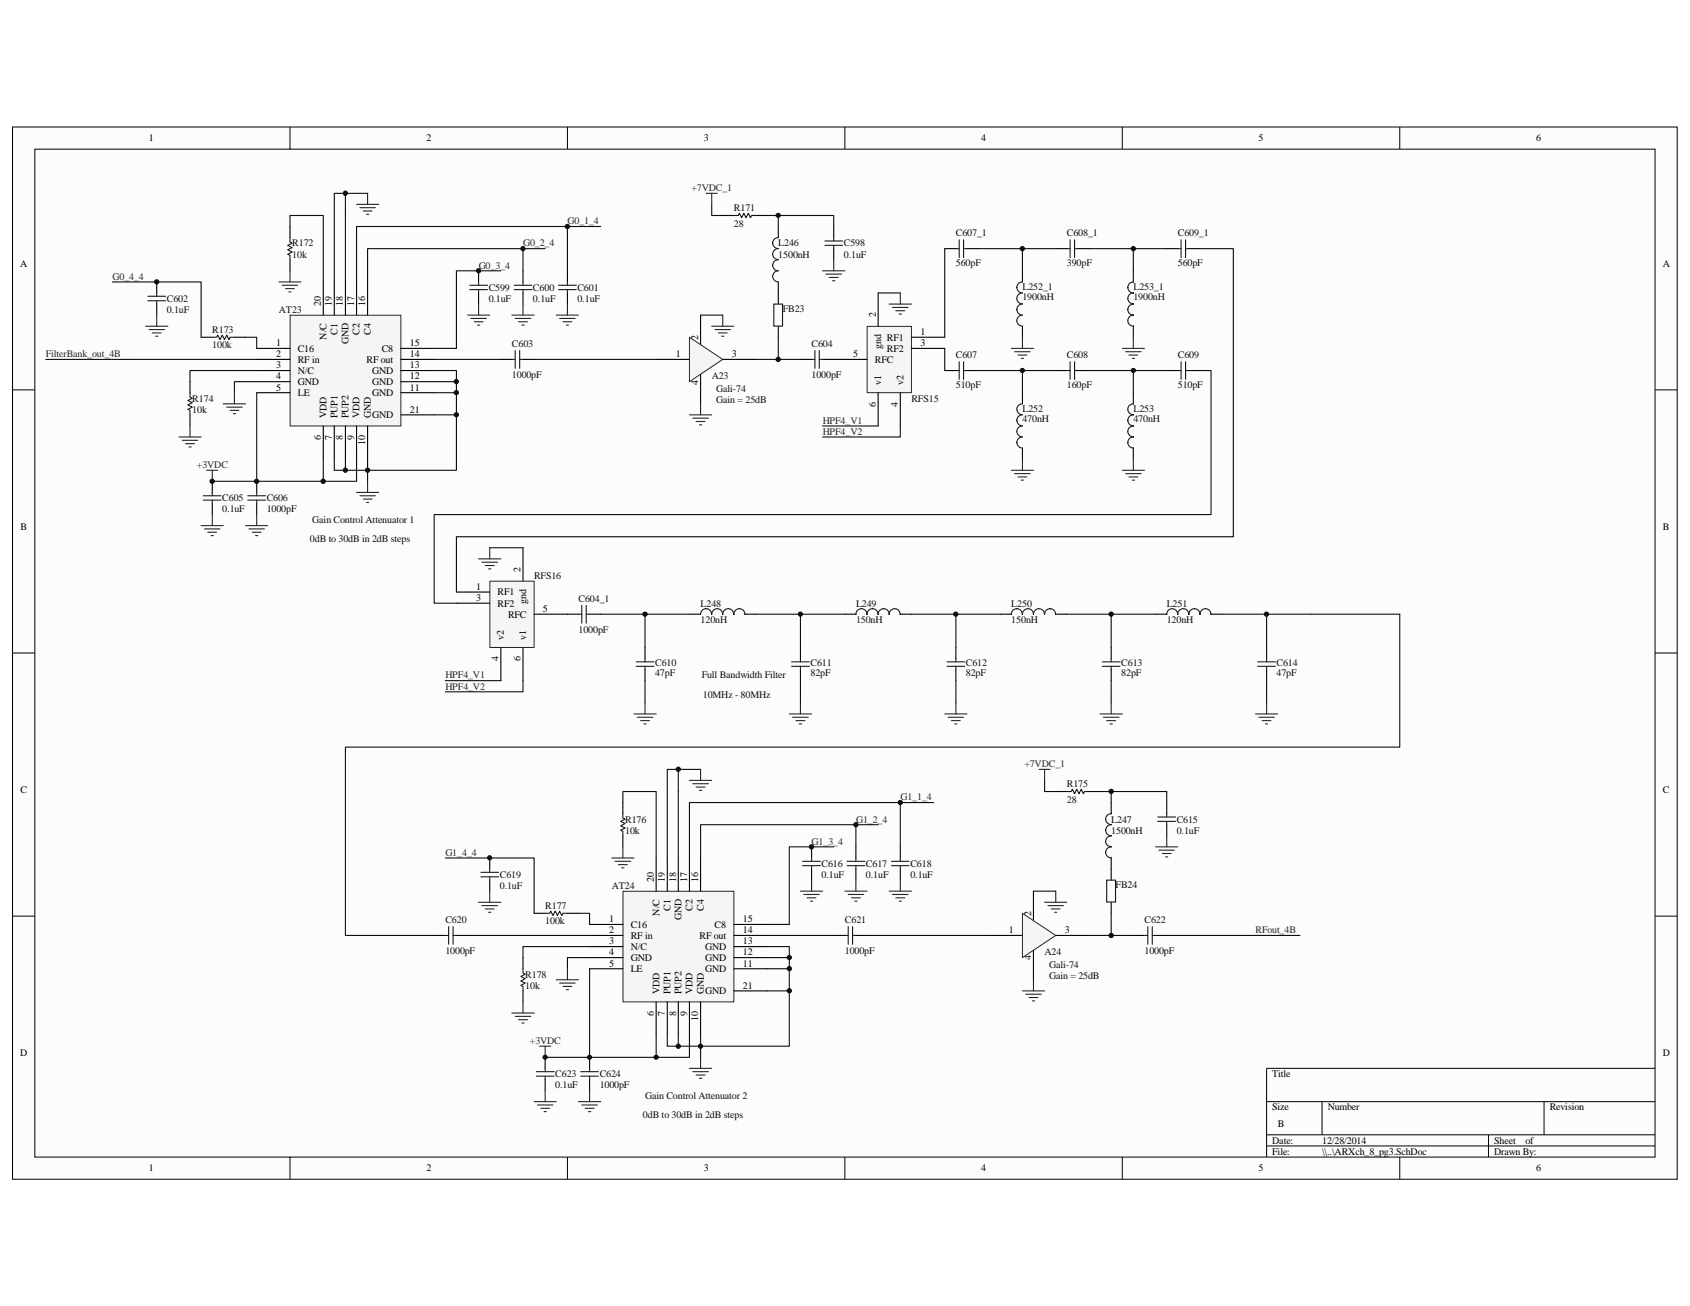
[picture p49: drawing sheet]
<svg xmlns="http://www.w3.org/2000/svg" width="279mm" height="216mm" viewBox="0 0 279 216" stroke-linecap="round" stroke-linejoin="round" font-family="sans-serif">
<defs><g id="words">
<g font-size="1.7">
<text x="24.6" y="23.3">1</text>
<text x="70.5" y="23.3">2</text>
<text x="116.4" y="23.3">3</text>
<text x="162.2" y="23.3">4</text>
<text x="208.1" y="23.3">5</text>
<text x="254" y="23.3">6</text>
<text x="3.3" y="44.2">A</text>
<text x="274.9" y="44.2">A</text>
<text x="53" y="50.7" transform="rotate(-90 53 50.7)">20</text>
<text x="54.9" y="50.7" transform="rotate(-90 54.9 50.7)">19</text>
<text x="56.7" y="50.7" transform="rotate(-90 56.7 50.7)">18</text>
<text x="58.5" y="50.7" transform="rotate(-90 58.5 50.7)">17</text>
<text x="60.4" y="50.7" transform="rotate(-90 60.4 50.7)">16</text>
<text x="144.8" y="52.5" transform="rotate(-90 144.8 52.5)">2</text>
<text x="45.7" y="57.2">1</text>
<text x="45.7" y="59.1">2</text>
<text x="49.2" y="58.1">C16</text>
<text x="49.2" y="60">RF in</text>
<text x="54" y="56.1" transform="rotate(-90 54 56.1)">N/C</text>
<text x="55.8" y="55.3" transform="rotate(-90 55.8 55.3)">C1</text>
<text x="57.6" y="56.9" transform="rotate(-90 57.6 56.9)">GND</text>
<text x="59.5" y="55.3" transform="rotate(-90 59.5 55.3)">C2</text>
<text x="60.6" y="60">RF out</text>
<text x="61.3" y="55.3" transform="rotate(-90 61.3 55.3)">C4</text>
<text x="63.1" y="58.1">C8</text>
<text x="67.8" y="57.2">15</text>
<text x="67.8" y="59.1">14</text>
<text x="111.7" y="59.1">1</text>
<text x="115.4" y="56.1" transform="rotate(-90 115.4 56.1)">2</text>
<text x="121" y="59.1">3</text>
<text x="141.1" y="59.1">5</text>
<text x="144.6" y="60">RFC</text>
<text x="145.7" y="57.7" transform="rotate(-90 145.7 57.7)">gnd</text>
<text x="146.6" y="58.1">RF2</text>
<text x="146.6" y="56.3">RF1</text>
<text x="152.2" y="57.2">3</text>
<text x="152.2" y="55.4">1</text>
<text x="45.7" y="60.9">3</text>
<text x="45.7" y="62.7">4</text>
<text x="45.7" y="64.6">5</text>
<text x="49.2" y="61.8">N/C</text>
<text x="49.2" y="63.6">GND</text>
<text x="49.2" y="65.5">LE</text>
<text x="61.5" y="65.5">GND</text>
<text x="61.5" y="63.6">GND</text>
<text x="61.5" y="61.8">GND</text>
<text x="67.8" y="64.6">11</text>
<text x="67.8" y="62.7">12</text>
<text x="67.8" y="60.9">13</text>
<text x="115.4" y="63.6" transform="rotate(-90 115.4 63.6)">4</text>
<text x="145.7" y="63.6" transform="rotate(-90 145.7 63.6)">v1</text>
<text x="149.4" y="63.6" transform="rotate(-90 149.4 63.6)">v2</text>
<text x="54" y="69.2" transform="rotate(-90 54 69.2)">VDD</text>
<text x="55.8" y="69.2" transform="rotate(-90 55.8 69.2)">PUP1</text>
<text x="57.6" y="69.2" transform="rotate(-90 57.6 69.2)">PUP2</text>
<text x="59.5" y="69.2" transform="rotate(-90 59.5 69.2)">VDD</text>
<text x="61.3" y="69.2" transform="rotate(-90 61.3 69.2)">GND</text>
<text x="67.8" y="68.2">21</text>
<text x="144.8" y="67.2" transform="rotate(-90 144.8 67.2)">6</text>
<text x="148.4" y="67.2" transform="rotate(-90 148.4 67.2)">4</text>
<text x="53" y="72.7" transform="rotate(-90 53 72.7)">6</text>
<text x="54.9" y="72.7" transform="rotate(-90 54.9 72.7)">7</text>
<text x="56.7" y="72.7" transform="rotate(-90 56.7 72.7)">8</text>
<text x="58.5" y="72.7" transform="rotate(-90 58.5 72.7)">9</text>
<text x="60.4" y="73.5" transform="rotate(-90 60.4 73.5)">10</text>
<text x="3.4" y="87.7">B</text>
<text x="274.9" y="87.7">B</text>
<text x="86.1" y="94.6" transform="rotate(-90 86.1 94.6)">2</text>
<text x="78.7" y="99.4">3</text>
<text x="78.7" y="97.5">1</text>
<text x="82.3" y="100.3">RF2</text>
<text x="82.3" y="98.4">RF1</text>
<text x="87" y="99.8" transform="rotate(-90 87 99.8)">gnd</text>
<text x="89.8" y="101.2">5</text>
<text x="83.3" y="105.8" transform="rotate(-90 83.3 105.8)">v2</text>
<text x="84" y="102.1">RFC</text>
<text x="87" y="105.8" transform="rotate(-90 87 105.8)">v1</text>
<text x="82.4" y="109.3" transform="rotate(-90 82.4 109.3)">4</text>
<text x="86.1" y="109.3" transform="rotate(-90 86.1 109.3)">6</text>
<text x="3.4" y="131.1">C</text>
<text x="274.9" y="131.1">C</text>
<text x="108.1" y="145.9" transform="rotate(-90 108.1 145.9)">20</text>
<text x="109.9" y="145.9" transform="rotate(-90 109.9 145.9)">19</text>
<text x="111.8" y="145.9" transform="rotate(-90 111.8 145.9)">18</text>
<text x="113.6" y="145.9" transform="rotate(-90 113.6 145.9)">17</text>
<text x="115.4" y="145.9" transform="rotate(-90 115.4 145.9)">16</text>
<text x="100.7" y="152.5">1</text>
<text x="100.7" y="154.3">2</text>
<text x="104.3" y="153.4">C16</text>
<text x="104.3" y="155.2">RF in</text>
<text x="109" y="151.4" transform="rotate(-90 109 151.4)">N/C</text>
<text x="110.8" y="150.5" transform="rotate(-90 110.8 150.5)">C1</text>
<text x="112.7" y="152.2" transform="rotate(-90 112.7 152.2)">GND</text>
<text x="114.5" y="150.5" transform="rotate(-90 114.5 150.5)">C2</text>
<text x="115.7" y="155.2">RF out</text>
<text x="116.4" y="150.5" transform="rotate(-90 116.4 150.5)">C4</text>
<text x="118.2" y="153.4">C8</text>
<text x="122.8" y="154.3">14</text>
<text x="122.8" y="152.5">15</text>
<text x="166.8" y="154.3">1</text>
<text x="170.5" y="151.4" transform="rotate(-90 170.5 151.4)">2</text>
<text x="176" y="154.3">3</text>
<text x="100.7" y="156.1">3</text>
<text x="100.7" y="157.9">4</text>
<text x="100.7" y="159.8">5</text>
<text x="104.3" y="157">N/C</text>
<text x="104.3" y="158.9">GND</text>
<text x="104.3" y="160.7">LE</text>
<text x="116.6" y="160.7">GND</text>
<text x="116.6" y="158.9">GND</text>
<text x="116.6" y="157">GND</text>
<text x="122.8" y="159.8">11</text>
<text x="122.8" y="157.9">12</text>
<text x="122.8" y="156.1">13</text>
<text x="170.5" y="158.8" transform="rotate(-90 170.5 158.8)">4</text>
<text x="108.1" y="167.9" transform="rotate(-90 108.1 167.9)">6</text>
<text x="109" y="164.4" transform="rotate(-90 109 164.4)">VDD</text>
<text x="109.9" y="167.9" transform="rotate(-90 109.9 167.9)">7</text>
<text x="110.8" y="164.4" transform="rotate(-90 110.8 164.4)">PUP1</text>
<text x="111.8" y="167.9" transform="rotate(-90 111.8 167.9)">8</text>
<text x="112.7" y="164.4" transform="rotate(-90 112.7 164.4)">PUP2</text>
<text x="113.6" y="167.9" transform="rotate(-90 113.6 167.9)">9</text>
<text x="114.5" y="164.4" transform="rotate(-90 114.5 164.4)">VDD</text>
<text x="116.4" y="164.4" transform="rotate(-90 116.4 164.4)">GND</text>
<text x="122.8" y="163.4">21</text>
<text x="115.4" y="168.8" transform="rotate(-90 115.4 168.8)">10</text>
<text x="3.3" y="174.6">D</text>
<text x="210.3" y="178.1">Title</text>
<text x="274.9" y="174.6">D</text>
<text x="210.3" y="183.6">Size</text>
<text x="219.5" y="183.6">Number</text>
<text x="256.2" y="183.6">Revision</text>
<text x="210.3" y="189.1">Date:</text>
<text x="210.3" y="190.9">File:</text>
<text x="211.2" y="186.3">B</text>
<text x="218.6" y="190.9">\\..\ARXch_8_pg3.SchDoc</text>
<text x="218.6" y="189.1">12/28/2014</text>
<text x="247" y="190.9">Drawn By:</text>
<text x="247" y="189.1">Sheet</text>
<text x="252.2" y="189.1">of</text>
<text x="24.6" y="193.7">1</text>
<text x="70.5" y="193.7">2</text>
<text x="116.4" y="193.7">3</text>
<text x="162.2" y="193.7">4</text>
<text x="208.1" y="193.7">5</text>
<text x="254" y="193.7">6</text>
</g>
<g font-size="1.7" fill="#262626">
<text x="114.3" y="31.6">+7VDC_1</text>
<text x="86.5" y="40.7">G0_2_4</text>
<text x="93.8" y="37.1">G0_1_4</text>
<text x="18.6" y="46.2">G0_4_4</text>
<text x="79.1" y="44.4">G0_3_4</text>
<text x="7.6" y="59.1">FilterBank_out_4B</text>
<text x="136" y="70">HPF4_V1</text>
<text x="136" y="71.9">HPF4_V2</text>
<text x="32.6" y="77.4">+3VDC</text>
<text x="73.6" y="112.2">HPF4_V1</text>
<text x="73.6" y="114">HPF4_V2</text>
<text x="169.4" y="126.8">+7VDC_1</text>
<text x="141.5" y="136">G1_2_4</text>
<text x="148.9" y="132.3">G1_1_4</text>
<text x="73.6" y="141.5">G1_4_4</text>
<text x="134.2" y="139.6">G1_3_4</text>
<text x="207.6" y="154.3">RFout_4B</text>
<text x="87.6" y="172.6">+3VDC</text>
</g>
<g font-size="1.7" fill="#0e0e0e">
<text x="121.3" y="34.9">R171</text>
<text x="48.3" y="40.7">R172</text>
<text x="121.3" y="37.4">28</text>
<text x="128.7" y="40.7">L246</text>
<text x="139.5" y="40.7">C598</text>
<text x="158" y="39.1">C607_1</text>
<text x="176.4" y="39.1">C608_1</text>
<text x="194.7" y="39.1">C609_1</text>
<text x="48.3" y="42.6">10k</text>
<text x="128.7" y="42.6">1500nH</text>
<text x="139.5" y="42.6">0.1uF</text>
<text x="158" y="44">560pF</text>
<text x="169" y="47.9">L252_1</text>
<text x="176.4" y="44">390pF</text>
<text x="187.4" y="47.9">L253_1</text>
<text x="194.7" y="44">560pF</text>
<text x="27.6" y="51.7">0.1uF</text>
<text x="27.6" y="49.9">C602</text>
<text x="46.1" y="51.7">AT23</text>
<text x="80.8" y="49.9">0.1uF</text>
<text x="80.8" y="48.1">C599</text>
<text x="88.1" y="49.9">0.1uF</text>
<text x="88.1" y="48.1">C600</text>
<text x="95.5" y="49.9">0.1uF</text>
<text x="95.5" y="48.1">C601</text>
<text x="129.4" y="51.6">FB23</text>
<text x="169" y="49.5">1900nH</text>
<text x="187.4" y="49.5">1900nH</text>
<text x="35.1" y="57.6">100k</text>
<text x="35.1" y="55">R173</text>
<text x="84.6" y="57.4">C603</text>
<text x="134.2" y="57.4">C604</text>
<text x="158" y="59.2">C607</text>
<text x="176.4" y="59.2">C608</text>
<text x="194.7" y="59.2">C609</text>
<text x="84.6" y="62.5">1000pF</text>
<text x="117.7" y="62.7">A23</text>
<text x="118.4" y="64.7">Gali-74</text>
<text x="134.2" y="62.5">1000pF</text>
<text x="158" y="64.2">510pF</text>
<text x="176.4" y="64.2">160pF</text>
<text x="194.7" y="64.2">510pF</text>
<text x="31.8" y="68.2">10k</text>
<text x="31.8" y="66.4">R174</text>
<text x="118.4" y="66.6">Gain = 25dB</text>
<text x="150.7" y="66.4">RFS15</text>
<text x="169" y="68">L252</text>
<text x="169" y="69.7">470nH</text>
<text x="187.4" y="68">L253</text>
<text x="187.4" y="69.7">470nH</text>
<text x="36.7" y="82.9">C605</text>
<text x="44.1" y="82.9">C606</text>
<text x="36.7" y="84.7">0.1uF</text>
<text x="44.1" y="84.7">1000pF</text>
<text x="51.2" y="89.6">0dB to 30dB in 2dB steps</text>
<text x="51.6" y="86.5">Gain Control Attenuator 1</text>
<text x="88.3" y="95.7">RFS16</text>
<text x="95.7" y="99.5">C604_1</text>
<text x="115.8" y="100.3">L248</text>
<text x="141.5" y="100.3">L249</text>
<text x="167.2" y="100.3">L250</text>
<text x="192.9" y="100.3">L251</text>
<text x="95.7" y="104.7">1000pF</text>
<text x="115.8" y="103">120nH</text>
<text x="141.5" y="103">150nH</text>
<text x="167.2" y="103">150nH</text>
<text x="192.9" y="103">120nH</text>
<text x="108.3" y="111.8">47pF</text>
<text x="108.3" y="110.2">C610</text>
<text x="116" y="112.2">Full Bandwidth Filter</text>
<text x="134" y="111.8">82pF</text>
<text x="134" y="110.2">C611</text>
<text x="159.7" y="111.8">82pF</text>
<text x="159.7" y="110.2">C612</text>
<text x="185.4" y="111.8">82pF</text>
<text x="185.4" y="110.2">C613</text>
<text x="211.1" y="110.2">C614</text>
<text x="211.1" y="111.8">47pF</text>
<text x="116.2" y="115.5">10MHz - 80MHz</text>
<text x="176.4" y="130.1">R175</text>
<text x="103.4" y="137.8">10k</text>
<text x="103.4" y="136">R176</text>
<text x="176.4" y="132.7">28</text>
<text x="183.7" y="136">L247</text>
<text x="183.7" y="137.8">1500nH</text>
<text x="194.5" y="137.8">0.1uF</text>
<text x="194.5" y="136">C615</text>
<text x="135.8" y="143.3">C616</text>
<text x="143.2" y="143.3">C617</text>
<text x="150.5" y="143.3">C618</text>
<text x="82.6" y="147">0.1uF</text>
<text x="82.6" y="145.1">C619</text>
<text x="101.2" y="147">AT24</text>
<text x="135.8" y="145.1">0.1uF</text>
<text x="143.2" y="145.1">0.1uF</text>
<text x="150.5" y="145.1">0.1uF</text>
<text x="184.4" y="146.8">FB24</text>
<text x="73.6" y="152.6">C620</text>
<text x="90.1" y="150.3">R177</text>
<text x="90.1" y="152.8">100k</text>
<text x="139.7" y="152.6">C621</text>
<text x="189.2" y="152.6">C622</text>
<text x="73.6" y="157.8">1000pF</text>
<text x="86.8" y="161.6">R178</text>
<text x="139.7" y="157.8">1000pF</text>
<text x="172.7" y="157.9">A24</text>
<text x="173.4" y="160">Gali-74</text>
<text x="173.4" y="161.8">Gain = 25dB</text>
<text x="189.2" y="157.8">1000pF</text>
<text x="86.8" y="163.4">10k</text>
<text x="91.8" y="179.9">0.1uF</text>
<text x="91.8" y="178.1">C623</text>
<text x="99.1" y="178.1">C624</text>
<text x="99.1" y="179.9">1000pF</text>
<text x="106.3" y="184.9">0dB to 30dB in 2dB steps</text>
<text x="106.7" y="181.8">Gain Control Attenuator 2</text>
</g>
</g></defs>
<path d="M2.1 21h275.2v173.9h-275.2z" fill="#fcfcfc"/>
<path d="M2.1 21h275.2v173.9h-275.2z" fill="none" stroke="#000" stroke-width=".17"/>
<path d="M5.8 24.7h267.8v166.6h-267.8z" fill="#fcfcfc"/>
<g fill="none" stroke="#000" stroke-width=".17">
<path d="M5.8 24.7h267.8v166.6h-267.8zM47.9 21v3.6M93.8 21v3.6M139.7 21v3.6M185.5 21v3.6M231.4 21v3.6M2.1 64.5h3.6M273.6 64.5h3.7M2.1 107.9h3.6M273.6 107.9h3.7M2.1 151.4h3.6M273.6 151.4h3.7"/>
<path d="M273.6 176.6h-64.2v14.7M47.9 191.3v3.6M93.8 191.3v3.6M139.7 191.3v3.6M185.5 191.3v3.6M209.4 182.1h64.2M209.4 187.6h64.2M209.4 189.4h64.2M218.6 182.1v5.5M231.4 191.3v3.6M246.1 187.6v3.7M255.3 182.1v5.5"/>
</g>
<path d="M48 52.1h18.3v18.3h-18.3z" fill="#f5f5f5"/>
<path d="M48 52.1h18.3v18.3h-18.3z" fill="none" stroke="#262626" stroke-width=".17"/>
<g fill="none" stroke="#000" stroke-width=".18">
<path d="M47.9 37.4v1.9M25.9 46.6v1.8M25.9 50.3v1.8M33.3 55.8h1.8M38.8 55.8h1.8M42.4 57.6h5.5M42.4 59.4h5.5M47.9 42.9v1.9M53.4 46.6v5.5M55.3 46.6v5.5M57.1 46.6v5.5M58.9 46.6v5.5"/>
<path d="M60.8 46.6v5.5M66.3 57.6h5.5M66.3 59.4h5.5M79.1 44.8v1.8M79.1 48.4v1.9M82.8 59.4h1.8M86.5 59.4h1.8M86.5 44.8v1.8M86.5 48.4v1.9M93.8 44.8v1.8M93.8 48.4v1.9M108.5 59.4h5.5"/>
<path d="M115.8 52.1v5.5M119.5 59.4h5.5M31.4 63.1v1.8M31.4 68.6v1.8M35.1 79.6v1.8M42.4 61.3h5.5M42.4 63.1h5.5M42.4 64.9h5.5M42.4 79.6v1.8M53.4 70.4v5.5M55.3 70.4v5.5M57.1 70.4v5.5"/>
<path d="M58.9 70.4v5.5M60.8 70.4v5.5M66.3 61.3h5.5M66.3 63.1h5.5M66.3 64.9h5.5M66.3 68.6h5.5M115.8 61.3v5.5M35.1 83.2v1.9M42.4 83.2v1.9"/>
</g>
<g fill="none" stroke="#0e0e0e" stroke-width=".18">
<path d="M47.9 37.4v-1.8h5.5v11M57.1 32v14.6M60.8 32h-5.5v14.6M93.8 37.4v7.4M99.3 37.4h-40.4v9.2M7.6 59.4h34.8M18.6 46.6h14.7v9.2M40.6 55.8h1.8v1.8M71.8 59.4h11M82.8 44.8h-7.3v12.8h-3.7M86.5 44.8v-3.7h-25.7v5.5M86.5 41.1h3.6"/>
<path d="M42.4 63.1h-3.6v1.8M42.4 61.3h-11v1.8M42.4 64.9v14.7M53.4 75.9v3.7M57.1 75.9v1.8M58.9 75.9v3.7h-23.8M60.8 75.9v3.7M71.8 63.1h3.7M71.8 64.9h3.7M71.8 68.6h3.7M71.8 61.3h3.7v16.4h-20.2v-1.8"/>
</g>
<g fill="none" stroke="#1c1c1c" stroke-width=".18">
<path d="M47.9 39.3v.7l.4 .2-.7 .4 .7 .3-.7 .4 .7 .4-.7 .3 .3 .2v.7M24.4 49.7h3M24.4 49h3M25.9 48.4v.6M25.9 49.7v.6M35.1 55.8h.7l.2-.4 .4 .7 .3-.7 .4 .7 .4-.7 .3 .7 .2-.3h.8M77.7 47.9h2.9M77.7 47.2h2.9M79.1 46.6v.6M79.1 47.9v.5M84.6 59.4h.6M85 47.9h2.9"/>
<path d="M85 47.2h2.9M85.2 58v2.9M85.9 59.4h.6M85.9 58v2.9M86.5 46.6v.6M86.5 47.9v.5M92.3 47.9h3M92.3 47.2h3M93.8 46.6v.6M93.8 47.9v.5M31.4 64.9v.8l.4 .1-.7 .4 .7 .4-.7 .3 .7 .4-.7 .4 .3 .1v.8M33.6 82.7h3"/>
<path d="M33.6 82h3M35.1 81.4v.6M35.1 82.7v.5M41 82h2.9M41 82.7h2.9M42.4 81.4v.6M42.4 82.7v.5"/>
</g>
<g fill="none" stroke="#262626" stroke-width=".18">
<path d="M58.9 33.8h3.7M59.5 34.3h2.6M60 34.9h1.5M60.6 35.4h.4M60.8 32v1.8M24.1 53.9h3.6M24.6 54.5h2.6M25.2 55h1.4M25.7 55.6h.4M25.9 52.1v1.8M46.1 46.6h3.7M46.7 47.2h2.5"/>
<path d="M47.2 47.7h1.5M47.8 48.3h.3M47.9 44.8v1.8M77.3 52.1h3.7M77.9 52.6h2.5M78.4 53.2h1.5M79 53.7h.3M79.1 50.3v1.8M84.6 52.1h3.7M85.2 52.6h2.6M85.7 53.2h1.5M86.3 53.7h.4"/>
<path d="M86.5 50.3v1.8M92 52.1h3.6M92.5 52.6h2.6M93.1 53.2h1.4M93.6 53.7h.4M93.8 50.3v1.8M29.6 72.2h3.7M30.1 72.8h2.6M30.7 73.3h1.5M31.2 73.9h.4M31.4 70.4v1.8M34.2 77.7h1.8"/>
<path d="M35.1 77.7v1.9M36.9 66.8h3.7M37.5 67.3h2.5M38 67.8h1.5M38.6 68.4h.3M38.8 64.9v1.9M60.8 79.6v1.8M33.3 86.9h3.6M33.8 87.4h2.6M34.4 88h1.4M34.9 88.5h.4M35.1 85.1v1.8"/>
<path d="M40.6 86.9h3.7M41.1 87.4h2.6M41.7 88h1.5M42.2 88.5h.4M42.4 85.1v1.8M58.9 81.4h3.7M59.5 82h2.6M60 82.5h1.5M60.6 83.1h.4"/>
</g>
<path d="M114 55.8l5.5 3.6-5.5 3.7z" fill="#f5f5f5" stroke="#262626" stroke-width=".17"/>
<g fill="none" stroke="#000" stroke-width=".18">
<path d="M137.8 37.4v1.9M128.7 48.4v1.9M128.7 53.9v1.9M132.3 59.4h1.9M136 59.4h1.8M137.8 41.1v1.8M156.2 61.3h1.8M159.9 61.3h1.8M169 64.9v1.9M169 74.1v1.8M174.5 61.3h1.9M178.2 61.3h1.8"/>
<path d="M187.4 64.9v1.9M187.4 74.1v1.8M192.9 61.3h1.8M196.6 61.3h1.8M106.6 107v1.9M106.6 110.7v1.8M114 101.5h1.8M123.2 101.5h1.8M132.3 107v1.9M132.3 110.7v1.8M139.7 101.5h1.8M148.8 101.5h1.9"/>
<path d="M158 107v1.9M158 110.7v1.8M165.4 101.5h1.8M174.5 101.5h1.9M183.7 107v1.9M183.7 110.7v1.8M191.1 101.5h1.8M200.2 101.5h1.9M209.4 107v1.9M209.4 110.7v1.8"/>
</g>
<g fill="none" stroke="#1c1c1c" stroke-width=".18">
<path d="M136.4 39.8h2.9M137.8 39.3v.5M127.9 50.3h1.5v3.6h-1.5zM134.2 59.4h.5M134.7 58v2.9M135.4 59.4h.6M135.4 58v2.9M136.4 40.6h2.9M137.8 40.6v.5M158.6 59.8v2.9M159.3 59.8v2.9M176.9 59.8v2.9"/>
<path d="M177.7 59.8v2.9M195.3 59.8v2.9M196 59.8v2.9M158 61.3h.6M159.3 61.3h.6M169 72.2a.9 .9 0 0 0-.9 1 .92 .92 0 0 0 .9 .9M169 70.4a.9 .9 0 0 0-.9 .9 .9 .9 0 0 0 .9 .9M169 66.8a.91 .91 0 0 0-.9 .9 .91 .91 0 0 0 .9 .9 .9 .9 0 0 0-.9 .9 .92 .92 0 0 0 .9 .9M176.4 61.3h.5M177.7 61.3h.5M187.4 72.2a.9 .9 0 0 0-.9 1 .9 .9 0 0 0 .9 .9M187.4 70.4a.9 .9 0 0 0-.9 .9 .9 .9 0 0 0 .9 .9"/>
<path d="M187.4 66.8a.9 .9 0 0 0-.9 .9 .9 .9 0 0 0 .9 .9 .9 .9 0 0 0-.9 .9 .9 .9 0 0 0 .9 .9M194.7 61.3h.6M196 61.3h.6M105.2 110.2h2.9M105.2 109.4h2.9M106.6 108.9v.5M106.6 110.2v.5M117.6 101.5v.1a.91 .91 0 0 0-.9-1 .9 .9 0 0 0-.9 1v-.1M119.5 101.5v.1a.9 .9 0 0 0-.9-1 .9 .9 0 0 0-.9 1v-.1M123.1 101.5v.1a.91 .91 0 0 0-.9-1h.1a.9 .9 0 0 0-1 1 .91 .91 0 0 0-.9-1 .91 .91 0 0 0-.9 1v-.1M130.9 110.2h2.9M130.9 109.4h2.9"/>
<path d="M132.3 108.9v.5M132.3 110.2v.5M145.2 101.5v.1a.91 .91 0 0 0-.9-1 .9 .9 0 0 0-1 1 .91 .91 0 0 0-.9-1 .91 .91 0 0 0-.9 1v-.1M148.8 101.5v.1a.91 .91 0 0 0-.9-1 .91 .91 0 0 0-.9 1 .91 .91 0 0 0-.9-1 .9 .9 0 0 0-.9 1v-.1M156.5 110.2h3M156.5 109.4h3M158 108.9v.5M158 110.2v.5M169 101.5v.1a.91 .91 0 0 0-.9-1 .9 .9 0 0 0-.9 1v-.1M174.5 101.5v.1a.91 .91 0 0 0-.9-1 .9 .9 0 0 0-.9 1 .91 .91 0 0 0-.9-1 .91 .91 0 0 0-.9 1 .91 .91 0 0 0-1-1 .91 .91 0 0 0-.9 1v-.1M182.2 109.4h3M182.2 110.2h3"/>
<path d="M183.7 108.9v.5M183.7 110.2v.5M194.7 101.5v.1a.9 .9 0 0 0-.9-1 .9 .9 0 0 0-.9 1v-.1M196.5 101.5v.1a.91 .91 0 0 0-.9-1 .91 .91 0 0 0-.9 1v-.1M200.2 101.5v.1a.9 .9 0 0 0-.9-1 .9 .9 0 0 0-.9 1 .91 .91 0 0 0-.9-1 .9 .9 0 0 0-.9 1v-.1M207.9 109.4h3M207.9 110.2h3M209.4 108.9v.5M209.4 110.2v.5"/>
</g>
<g fill="none" stroke="#262626" stroke-width=".18">
<path d="M116.7 32h1.9M117.7 32v1.8M117.7 53.9h3.6M118.2 54.5h2.6M118.8 55h1.4M119.3 55.6h.4M119.5 52.1v1.8M136 44.8h3.7M136.5 45.3h2.6M137.1 45.9h1.5M137.6 46.4h.4M137.8 42.9v1.9"/>
<path d="M114 68.6h3.7M114.5 69.1h2.6M115.1 69.7h1.5M115.6 70.2h.4M115.8 66.8v1.8M167.2 77.7h3.7M167.7 78.3h2.6M168.3 78.8h1.5M168.8 79.4h.4M169 75.9v1.8M185.5 77.7h3.7M186.1 78.3h2.6"/>
<path d="M186.6 78.8h1.5M187.2 79.4h.4M187.4 75.9v1.8M104.8 118h3.7M105.4 118.6h2.5M105.9 119.1h1.5M106.5 119.7h.3M106.6 116.2v1.8M130.5 118h3.7M131 118.6h2.6M131.6 119.1h1.5M132.1 119.7h.4"/>
<path d="M132.3 116.2v1.8M156.2 118h3.7M156.7 118.6h2.6M157.3 119.1h1.4M157.8 119.7h.4M158 116.2v1.8M181.9 118h3.6M182.4 118.6h2.6M183 119.1h1.4M183.5 119.7h.4M183.7 116.2v1.8M207.6 118h3.6"/>
<path d="M208.1 118.6h2.6M208.7 119.1h1.4M209.2 119.7h.4M209.4 116.2v1.8"/>
</g>
<g fill="none" stroke="#0e0e0e" stroke-width=".18">
<path d="M117.7 33.8v1.8h1.8M126.8 35.6h11v1.8M128.7 35.6v1.8M88.3 59.4h20.2M115.8 52.1h3.7M125 59.4h7.3M128.7 55.8v3.6M161.7 61.3h7.3v3.6M169 61.3h5.5M180 61.3h12.9M187.4 61.3v3.6M99.3 101.5h14.7"/>
<path d="M106.6 101.5v5.5M106.6 112.5v3.7M125 101.5h14.7M132.3 101.5v5.5M132.3 112.5v3.7M150.7 101.5h14.7M158 101.5v5.5M158 112.5v3.7M176.4 101.5h14.7M183.7 101.5v5.5M183.7 112.5v3.7M202.1 101.5h29.3"/>
<path d="M209.4 101.5v5.5M209.4 112.5v3.7"/>
</g>
<path d="M103 147.4h18.3v18.2h-18.3z" fill="#f5f5f5"/>
<path d="M103 147.3h18.3v18.3h-18.3z" fill="none" stroke="#262626" stroke-width=".17"/>
<g fill="none" stroke="#000" stroke-width=".18">
<path d="M103 132.7v1.8M103 138.2v1.8M134.2 140v1.8M141.5 140v1.8M148.8 140v1.8M71.8 154.6h1.8M75.5 154.6h1.8M81 141.8v1.9M81 145.5v1.8M86.5 158.3v1.8M88.3 151h1.8M93.8 151h1.8"/>
<path d="M97.5 152.8h5.5M97.5 154.6h5.5M97.5 156.5h5.5M97.5 158.3h5.5M108.5 141.8v5.5M110.3 141.8v5.5M112.1 141.8v5.5M114 141.8v5.5M115.8 141.8v5.5M121.3 152.8h5.5M121.3 154.6h5.5M121.3 156.5h5.5"/>
<path d="M121.3 158.3h5.5M134.2 143.7v1.8M137.8 154.6h1.9M141.5 154.6h1.8M141.5 143.7v1.8M148.8 143.7v1.8M163.5 154.6h5.5M170.9 147.3v5.5M170.9 156.5v5.5M174.5 154.6h5.5M86.5 163.8v1.8M90.1 174.8v1.8"/>
<path d="M90.1 178.5v1.8M97.5 174.8v1.8M97.5 178.5v1.8M97.5 160.1h5.5M108.5 165.6v5.5M110.3 165.6v5.5M112.1 165.6v5.5M114 165.6v5.5M115.8 165.6v5.5M121.3 160.1h5.5M121.3 163.8h5.5"/>
</g>
<g fill="none" stroke="#1c1c1c" stroke-width=".18">
<path d="M103 134.5v.7l.3 .2-.7 .4 .7 .3-.7 .4 .7 .4-.7 .3 .4 .2v.8M73.6 154.6h.6M74.2 153.2v2.9M74.9 154.6h.6M74.9 153.2v2.9M79.5 144.9h2.9M79.5 144.2h2.9M81 143.7v.5M81 144.9v.6M90.1 151h.8l.2-.4 .3 .7 .4-.7 .4 .7 .3-.7 .4 .7 .2-.3h.7M132.7 143.1h2.9M132.7 142.4h2.9"/>
<path d="M134.2 141.8v.6M134.2 143.1v.6M139.7 154.6h.5M140 143.1h3M140 142.4h3M140.2 153.2v2.9M140.9 154.6h.6M140.9 153.2v2.9M141.5 141.8v.6M141.5 143.1v.6M147.4 143.1h2.9M147.4 142.4h2.9"/>
<path d="M148.8 141.8v.6M148.8 143.1v.6M86.5 160.1v.8l.3 .2-.7 .3 .7 .4-.7 .4 .7 .3-.7 .4 .4 .2v.7M88.7 177.9h2.9M88.7 177.2h2.9M90.1 176.6v.6M90.1 177.9v.6M96 177.9h2.9M96 177.2h2.9M97.5 176.6v.6M97.5 177.9v.6"/>
</g>
<g fill="none" stroke="#0e0e0e" stroke-width=".18">
<path d="M103 132.7v-1.8h5.5v10.9M112.1 127.2v14.6M115.8 127.2h-5.5v14.6M137.8 140h-7.3v12.8h-3.7M141.5 140v-3.7h-25.7v5.5M141.5 136.3h3.7M148.8 132.7v7.3M154.3 132.7h-40.3v9.1M57.1 154.6h14.7M73.6 141.8h14.7v9.2M77.3 154.6h20.2M95.6 151h1.9v1.8"/>
<path d="M97.5 158.3h-3.7v1.8M97.5 156.5h-11v1.8M126.8 156.5h3.7v16.5h-20.2v-1.9M126.8 154.6h11M126.8 158.3h3.7M97.5 160.1v14.7M108.5 171.1v3.7M112.1 171.1v1.9M114 171.1v3.7h-23.9M115.8 171.1v3.7M126.8 160.1h3.7M126.8 163.8h3.7"/>
</g>
<g fill="none" stroke="#262626" stroke-width=".18">
<path d="M103 140v1.8M114 129h3.7M114.5 129.6h2.6M115.1 130.1h1.5M115.6 130.7h.4M115.8 127.2v1.8M79.1 149.2h3.7M79.7 149.7h2.6M80.2 150.3h1.5M80.8 150.8h.4M81 147.3v1.9M101.1 141.8h3.7"/>
<path d="M101.7 142.4h2.6M102.2 142.9h1.5M102.8 143.5h.4M132.3 147.3h3.7M132.9 147.9h2.5M133.4 148.4h1.5M134 149h.3M134.2 145.5v1.8M139.7 147.3h3.6M140.2 147.9h2.6M140.8 148.4h1.4M141.3 149h.4"/>
<path d="M141.5 145.5v1.8M147 147.3h3.7M147.6 147.9h2.5M148.1 148.4h1.5M148.7 149h.3M148.8 145.5v1.8M84.6 167.5h3.7M85.2 168h2.6M85.7 168.6h1.5M86.3 169.1h.4M86.5 165.6v1.9M89.2 173h1.9"/>
<path d="M90.1 173v1.8M92 162h3.6M92.5 162.5h2.6M93.1 163.1h1.4M93.6 163.6h.4M93.8 160.1v1.9M114 176.6h3.7M114.5 177.2h2.6M115.1 177.7h1.5M115.6 178.3h.4M115.8 174.8v1.8M88.3 182.1h3.7"/>
<path d="M88.9 182.7h2.5M89.4 183.2h1.5M90 183.8h.3M90.1 180.3v1.8M95.6 182.1h3.7M96.2 182.7h2.6M96.7 183.2h1.5M97.3 183.8h.4M97.5 180.3v1.8"/>
</g>
<path d="M169 151l5.5 3.6-5.5 3.7z" fill="#f5f5f5" stroke="#262626" stroke-width=".17"/>
<g fill="none" stroke="#000" stroke-width=".18">
<path d="M119.5 35.6h1.8M125 35.6h1.8M128.7 37.4v1.9M128.7 46.6v1.8M174.5 130.9h1.9M180 130.9h1.9M183.7 132.7v1.8M192.9 132.7v1.8M192.9 136.3v1.9M183.7 141.8v3.7M183.7 149.2v1.8M187.4 154.6h1.8"/>
<path d="M191.1 154.6h1.8"/>
</g>
<g fill="none" stroke="#1c1c1c" stroke-width=".18">
<path d="M121.3 35.6h.8l.1-.3 .4 .7 .4-.7 .3 .7 .4-.7 .4 .7 .2-.4h.7M128.7 39.3a.9 .9 0 0 0-1 .9 .91 .91 0 0 0 1 .9M128.7 42.9a.9 .9 0 0 0-1 1 .92 .92 0 0 0 1 .9 .91 .91 0 0 0-1 .9 .91 .91 0 0 0 1 .9M128.7 41.1a.9 .9 0 0 0-1 .9 .9 .9 0 0 0 1 .9M176.4 130.9h.7l.2-.4 .4 .7 .3-.7 .4 .7 .4-.7 .3 .7 .2-.3h.7M183.7 136.3a.9 .9 0 0 0-.9 1v-.1a.9 .9 0 0 0 .9 1 .9 .9 0 0 0-.9 .9 .9 .9 0 0 0 .9 .9 .9 .9 0 0 0-.9 .9 .9 .9 0 0 0 .9 .9M183.7 134.5a.9 .9 0 0 0-.9 .9 .9 .9 0 0 0 .9 .9M191.4 135.1h3M191.4 135.8h3M192.9 134.5v.6M192.9 135.8v.5M183 145.5h1.4v3.6h-1.4z"/>
<path d="M189.2 154.6h.6M189.8 153.2v2.9M190.5 154.6h.6M190.5 153.2v2.9"/>
</g>
<g fill="none" stroke="#262626" stroke-width=".18">
<path d="M171.8 127.2h1.8M172.7 127.2v1.8M191.1 140h3.6M192.9 138.2v1.8M172.7 149.2h3.7M173.2 149.7h2.6M173.8 150.3h1.5M174.3 150.8h.4M174.5 147.3v1.9M191.6 140.5h2.6M192.2 141.1h1.4M192.7 141.6h.4"/>
<path d="M169 163.8h3.7M169.6 164.4h2.5M170.1 164.9h1.5M170.7 165.5h.3M170.9 162v1.8"/>
</g>
<path d="M231.4 101.5v22h-174.3v31.1M172.7 129v1.9h1.8M181.9 130.9h11v1.8M183.7 130.9v1.8M143.3 154.6h20.2M170.9 147.3h3.6M180 154.6h7.4M183.7 151v3.6M192.9 154.6h22" fill="none" stroke="#0e0e0e" stroke-width=".18"/>
<path d="M81 96.1h7.3v10.9h-7.3z" fill="#f5f5f5"/>
<path d="M81 96.1h7.3v10.9h-7.3z" fill="none" stroke="#262626" stroke-width=".17"/>
<path d="M75.5 99.7h5.5M75.5 97.9h5.5M86.5 90.6v5.5M82.8 107v5.5M86.5 107v5.5M88.3 101.5h7.3M97.5 101.5h1.8" fill="none" stroke="#000" stroke-width=".18"/>
<path d="M95.6 101.5h.6M96.2 100.1v2.9M96.9 101.5h.6M96.9 100.1v2.9" fill="none" stroke="#1c1c1c" stroke-width=".18"/>
<path d="M79.1 92.4h3.7M79.7 92.9h2.6M80.2 93.5h1.5M80.8 94h.4M81 90.6v1.8" fill="none" stroke="#262626" stroke-width=".18"/>
<path d="M81 90.6h5.5M73.6 112.5h9.2M86.5 112.5v1.9h-12.9" fill="none" stroke="#0e0e0e" stroke-width=".18"/>
<path d="M143.4 54h7.3v10.9h-7.3z" fill="#f5f5f5"/>
<path d="M143.4 54h7.3v10.9h-7.3z" fill="none" stroke="#262626" stroke-width=".17"/>
<g fill="none" stroke="#000" stroke-width=".18">
<path d="M137.8 59.4h5.5M145.2 48.4v5.5M150.7 57.6h5.5M150.7 55.8h5.5M156.2 41.1h1.8M159.9 41.1h1.8M169 44.8v1.8M169 53.9v1.9M174.5 41.1h1.9M178.2 41.1h1.8M187.4 44.8v1.8M187.4 53.9v1.9"/>
<path d="M192.9 41.1h1.8M196.6 41.1h1.8M145.2 64.9v5.5M148.8 64.9v5.5"/>
</g>
<path d="M145.2 48.4h3.6M156.2 41.1v14.7M156.2 57.6v3.7M161.7 41.1h7.3v3.7M169 41.1h5.5M180 41.1h12.9M187.4 41.1v3.7M198.4 41.1h5.5v47.6h-128.4v9.2M136 70.4h9.2M148.8 70.4v1.8h-12.8M198.4 61.3h1.8v23.8h-128.4v14.6h3.7" fill="none" stroke="#0e0e0e" stroke-width=".18"/>
<g fill="none" stroke="#262626" stroke-width=".18">
<path d="M147 50.3h3.7M147.6 50.8h2.5M148.1 51.4h1.5M148.7 51.9h.3M148.8 48.4v1.9M167.2 57.6h3.7M167.7 58.1h2.6M168.3 58.7h1.5M168.8 59.2h.4M169 55.8v1.8M185.5 57.6h3.7M186.1 58.1h2.6"/>
<path d="M186.6 58.7h1.5M187.2 59.2h.4M187.4 55.8v1.8"/>
</g>
<g fill="none" stroke="#1c1c1c" stroke-width=".18">
<path d="M158.6 39.6v3M159.3 39.6v3M176.9 39.6v3M177.7 39.6v3M195.3 39.6v3M196 39.6v3M158 41.1h.6M159.3 41.1h.6M169 50.3a.9 .9 0 0 0-.9 .9 .92 .92 0 0 0 .9 .9 .91 .91 0 0 0-.9 .9 .91 .91 0 0 0 .9 .9M169 46.6a.9 .9 0 0 0-.9 .9 .92 .92 0 0 0 .9 .9 .9 .9 0 0 0-.9 .9 .9 .9 0 0 0 .9 .9M176.4 41.1h.5M177.7 41.1h.5"/>
<path d="M187.4 50.3a.9 .9 0 0 0-.9 .9 .9 .9 0 0 0 .9 .9 .91 .91 0 0 0-.9 .9 .91 .91 0 0 0 .9 .9M187.4 46.6a.9 .9 0 0 0-.9 .9 .9 .9 0 0 0 .9 .9 .9 .9 0 0 0-.9 .9 .9 .9 0 0 0 .9 .9M194.7 41.1h.6M196 41.1h.6"/>
</g>
<g fill="#0e0e0e" stroke="#0e0e0e" stroke-width=".17">
<circle cx="25.9" cy="46.6" r=".35"/>
<circle cx="35.1" cy="79.6" r=".36"/>
<circle cx="42.4" cy="79.6" r=".36"/>
<circle cx="53.4" cy="79.6" r=".36"/>
<circle cx="57.1" cy="77.7" r=".36"/>
<circle cx="57.1" cy="31.9" r=".36"/>
<circle cx="60.8" cy="77.7" r=".36"/>
<circle cx="75.4" cy="68.6" r=".35"/>
<circle cx="75.4" cy="64.9" r=".35"/>
<circle cx="75.4" cy="63.1" r=".36"/>
<circle cx="79.1" cy="44.8" r=".36"/>
<circle cx="80.9" cy="141.8" r=".35"/>
<circle cx="86.4" cy="41.1" r=".35"/>
<circle cx="90.1" cy="174.8" r=".35"/>
<circle cx="93.8" cy="37.4" r=".36"/>
<circle cx="97.5" cy="174.8" r=".34"/>
<circle cx="106.6" cy="101.5" r=".35"/>
<circle cx="108.5" cy="174.8" r=".35"/>
<circle cx="112.1" cy="173" r=".36"/>
<circle cx="112.1" cy="127.2" r=".36"/>
<circle cx="115.8" cy="173" r=".36"/>
<circle cx="128.7" cy="59.4" r=".36"/>
<circle cx="128.7" cy="35.6" r=".35"/>
<circle cx="130.5" cy="163.8" r=".36"/>
<circle cx="130.5" cy="160.1" r=".36"/>
<circle cx="130.5" cy="158.3" r=".35"/>
<circle cx="132.3" cy="101.5" r=".35"/>
<circle cx="134.2" cy="140" r=".36"/>
<circle cx="141.5" cy="136.3" r=".36"/>
<circle cx="148.8" cy="132.7" r=".36"/>
<circle cx="158" cy="101.5" r=".35"/>
<circle cx="169" cy="61.2" r=".35"/>
<circle cx="169" cy="41.1" r=".36"/>
<circle cx="183.7" cy="154.6" r=".36"/>
<circle cx="183.7" cy="130.8" r=".36"/>
<circle cx="183.7" cy="101.5" r=".36"/>
<circle cx="187.4" cy="61.2" r=".35"/>
<circle cx="187.4" cy="41.1" r=".36"/>
<circle cx="209.4" cy="101.5" r=".35"/>
</g>
<use href="#words"/>
</svg>
